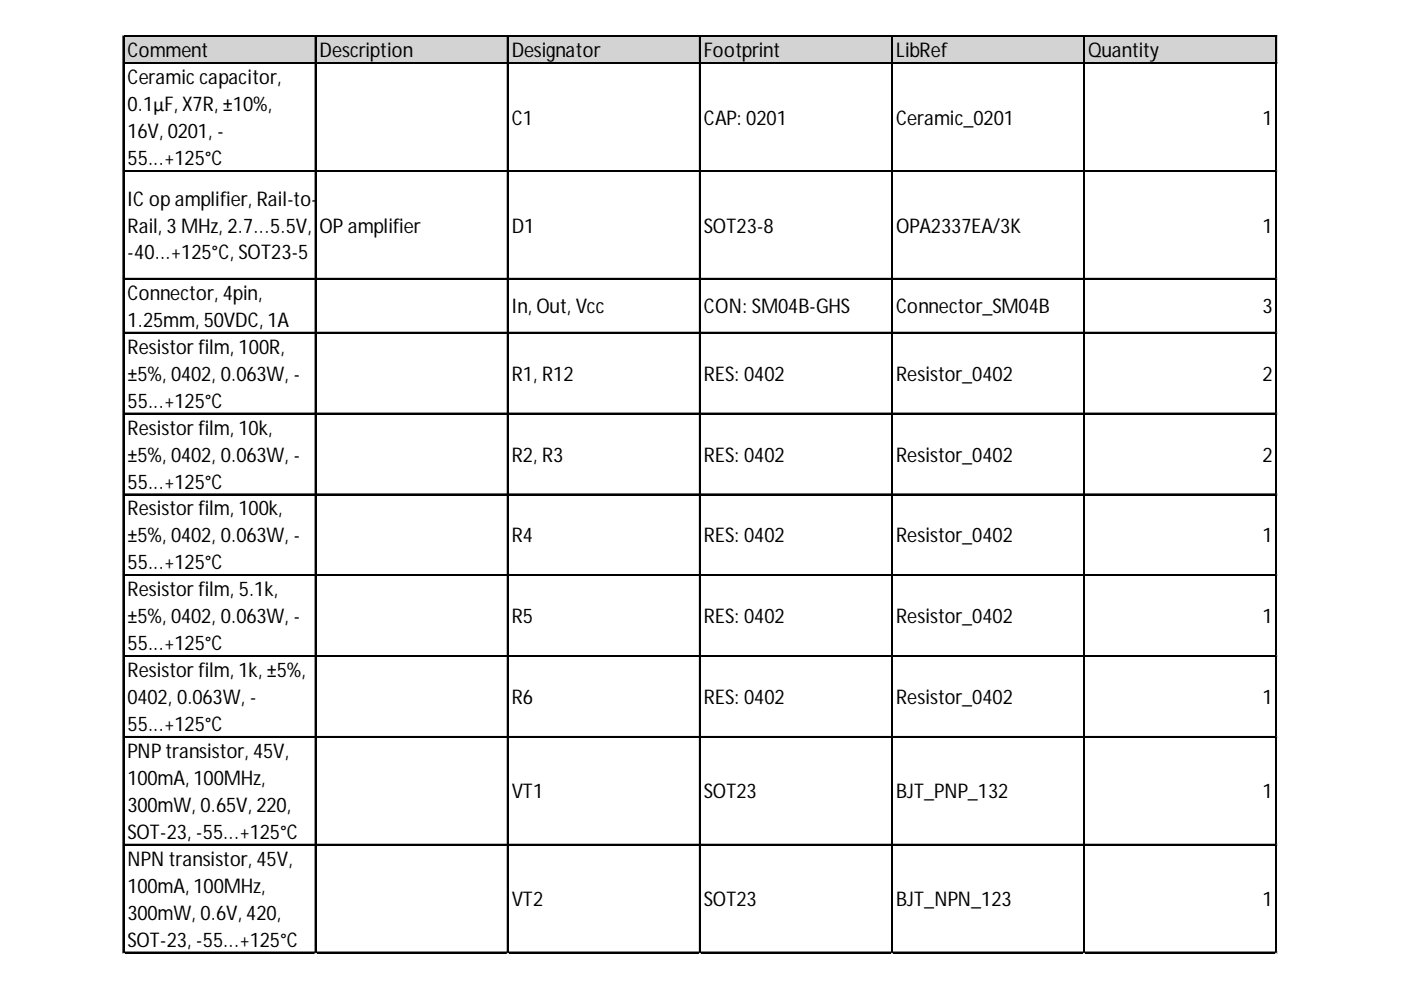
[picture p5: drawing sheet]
<svg xmlns="http://www.w3.org/2000/svg" width="297mm" height="210mm" viewBox="0 0 297 210" stroke-linecap="round" stroke-linejoin="round" font-family="sans-serif">
<defs><g id="words">
<g font-size="4.3">
<text x="27" y="12.2">Comment</text>
<text x="27" y="17.9">Ceramic capacitor,</text>
<text x="67.8" y="12.2">Description</text>
<text x="108.5" y="12.2">Designator</text>
<text x="149.2" y="12.2">Footprint</text>
<text x="190" y="12.2">LibRef</text>
<text x="230.7" y="12.2">Quantity</text>
<text x="27" y="23.6">0.1μF, X7R, ±10%,</text>
<text x="27" y="29.3">16V, 0201, -</text>
<text x="108.5" y="26.4">C1</text>
<text x="149.2" y="26.4">CAP: 0201</text>
<text x="190" y="26.4">Ceramic_0201</text>
<text x="267.7" y="26.4">1</text>
<text x="27" y="35">55...+125°C</text>
<text x="27" y="43.6">IC op amplifier, Rail-to-</text>
<text x="27" y="49.3">Rail, 3 MHz, 2.7...5.5V,</text>
<text x="67.8" y="49.3">OP amplifier</text>
<text x="108.5" y="49.3">D1</text>
<text x="149.2" y="49.3">SOT23-8</text>
<text x="190" y="49.3">OPA2337EA/3K</text>
<text x="267.7" y="49.3">1</text>
<text x="27" y="55">-40...+125°C, SOT23-5</text>
<text x="27" y="63.6">Connector, 4pin,</text>
<text x="27" y="69.3">1.25mm, 50VDC, 1A</text>
<text x="108.5" y="66.4">In, Out, Vcc</text>
<text x="149.2" y="66.4">CON: SM04B-GHS</text>
<text x="190" y="66.4">Connector_SM04B</text>
<text x="267.7" y="66.4">3</text>
<text x="27" y="75">Resistor film, 100R,</text>
<text x="27" y="80.7">±5%, 0402, 0.063W, -</text>
<text x="108.5" y="80.7">R1, R12</text>
<text x="149.2" y="80.7">RES: 0402</text>
<text x="190" y="80.7">Resistor_0402</text>
<text x="267.7" y="80.7">2</text>
<text x="27" y="86.4">55...+125°C</text>
<text x="27" y="92.1">Resistor film, 10k,</text>
<text x="27" y="97.9">±5%, 0402, 0.063W, -</text>
<text x="108.5" y="97.9">R2, R3</text>
<text x="149.2" y="97.9">RES: 0402</text>
<text x="190" y="97.9">Resistor_0402</text>
<text x="267.7" y="97.9">2</text>
<text x="27" y="103.6">55...+125°C</text>
<text x="27" y="109.3">Resistor film, 100k,</text>
<text x="27" y="115">±5%, 0402, 0.063W, -</text>
<text x="108.5" y="115">R4</text>
<text x="149.2" y="115">RES: 0402</text>
<text x="190" y="115">Resistor_0402</text>
<text x="267.7" y="115">1</text>
<text x="27" y="120.7">55...+125°C</text>
<text x="27" y="126.4">Resistor film, 5.1k,</text>
<text x="27" y="132.1">±5%, 0402, 0.063W, -</text>
<text x="27" y="137.9">55...+125°C</text>
<text x="108.5" y="132.1">R5</text>
<text x="149.2" y="132.1">RES: 0402</text>
<text x="190" y="132.1">Resistor_0402</text>
<text x="267.7" y="132.1">1</text>
<text x="27" y="143.6">Resistor film, 1k, ±5%,</text>
<text x="27" y="149.3">0402, 0.063W, -</text>
<text x="108.5" y="149.3">R6</text>
<text x="149.2" y="149.3">RES: 0402</text>
<text x="190" y="149.3">Resistor_0402</text>
<text x="267.7" y="149.3">1</text>
<text x="27" y="155">55...+125°C</text>
<text x="27" y="160.7">PNP transistor, 45V,</text>
<text x="27" y="166.4">100mA, 100MHz,</text>
<text x="27" y="172.1">300mW, 0.65V, 220,</text>
<text x="108.5" y="169.3">VT1</text>
<text x="149.2" y="169.3">SOT23</text>
<text x="190" y="169.3">BJT_PNP_132</text>
<text x="267.7" y="169.3">1</text>
<text x="27" y="177.9">SOT-23, -55...+125°C</text>
<text x="27" y="183.6">NPN transistor, 45V,</text>
<text x="27" y="189.3">100mA, 100MHz,</text>
<text x="27" y="195">300mW, 0.6V, 420,</text>
<text x="108.5" y="192.1">VT2</text>
<text x="149.2" y="192.1">SOT23</text>
<text x="190" y="192.1">BJT_NPN_123</text>
<text x="267.7" y="192.1">1</text>
<text x="27" y="200.7">SOT-23, -55...+125°C</text>
</g>
</g></defs>
<path d="M26.3 7.8h244.5v5.8h-244.5z" fill="#d3d3d3"/>
<g fill="none" stroke="#000" stroke-width=".24">
<path d="M26.1 7.6v194.5M26.2 7.6v194.5M26.3 7.6h244.5M26.3 7.7h244.5M26.3 13.3h244.5M26.3 13.4h244.5M66.8 7.8v194.3M66.9 7.8v194.3M107.6 7.8v194.3M107.7 7.8v194.3M148.3 7.8v194.3M148.4 7.8v194.3"/>
<path d="M189 7.8v194.3M189.2 7.8v194.3M229.8 7.8v194.3M229.9 7.8v194.3M270.5 7.8v194.3M270.6 7.8v194.3M26.3 36.2h244.5M26.3 36.3h244.5M26.3 59h244.5M26.3 59.1h244.5M26.3 70.5h244.5M26.3 70.6h244.5"/>
<path d="M26.3 87.6h244.5M26.3 87.7h244.5M26.3 104.7h244.5M26.3 104.9h244.5M26.3 121.9h244.5M26.3 122h244.5M26.3 139h244.5M26.3 139.1h244.5M26.3 156.2h244.5M26.3 156.3h244.5M26.3 179h244.5M26.3 179.1h244.5"/>
<path d="M26.3 201.9h244.5M26.3 202h244.5"/>
</g>
<path d="M26.1 202.1v.1" fill="none" stroke="#d4d4d4" stroke-width=".24"/>
<path d="M26.1 202.1l.2 .1z" fill="#d4d4d4"/>
<path d="M66.8 202.1v.1" fill="none" stroke="#d4d4d4" stroke-width=".24"/>
<path d="M66.8 202.1l.2 .1z" fill="#d4d4d4"/>
<path d="M107.6 202.1v.1" fill="none" stroke="#d4d4d4" stroke-width=".24"/>
<path d="M107.6 202.1l.2 .1z" fill="#d4d4d4"/>
<path d="M148.3 202.1v.1" fill="none" stroke="#d4d4d4" stroke-width=".24"/>
<path d="M148.3 202.1l.2 .1z" fill="#d4d4d4"/>
<path d="M189 202.1v.1" fill="none" stroke="#d4d4d4" stroke-width=".24"/>
<path d="M189 202.1l.3 .1z" fill="#d4d4d4"/>
<path d="M229.8 202.1v.1" fill="none" stroke="#d4d4d4" stroke-width=".24"/>
<path d="M229.8 202.1l.2 .1z" fill="#d4d4d4"/>
<path d="M270.5 202.1v.1" fill="none" stroke="#d4d4d4" stroke-width=".24"/>
<path d="M270.5 202.1l.3 .1z" fill="#d4d4d4"/>
<path d="M270.8 36.2h.1" fill="none" stroke="#d4d4d4" stroke-width=".24"/>
<path d="M270.8 36.2v.2z" fill="#d4d4d4"/>
<path d="M270.8 59h.1" fill="none" stroke="#d4d4d4" stroke-width=".24"/>
<path d="M270.8 59v.3z" fill="#d4d4d4"/>
<path d="M270.8 70.5h.1" fill="none" stroke="#d4d4d4" stroke-width=".24"/>
<path d="M270.8 70.5v.2z" fill="#d4d4d4"/>
<path d="M270.8 87.6h.1" fill="none" stroke="#d4d4d4" stroke-width=".24"/>
<path d="M270.8 87.6v.2z" fill="#d4d4d4"/>
<path d="M270.8 104.7h.1" fill="none" stroke="#d4d4d4" stroke-width=".24"/>
<path d="M270.8 104.7v.3z" fill="#d4d4d4"/>
<path d="M270.8 121.9h.1" fill="none" stroke="#d4d4d4" stroke-width=".24"/>
<path d="M270.8 121.9v.2z" fill="#d4d4d4"/>
<path d="M270.8 139h.1" fill="none" stroke="#d4d4d4" stroke-width=".24"/>
<path d="M270.8 139v.3z" fill="#d4d4d4"/>
<path d="M270.8 156.2h.1" fill="none" stroke="#d4d4d4" stroke-width=".24"/>
<path d="M270.8 156.2v.2z" fill="#d4d4d4"/>
<path d="M270.8 179h.1" fill="none" stroke="#d4d4d4" stroke-width=".24"/>
<path d="M270.8 179v.2z" fill="#d4d4d4"/>
<path d="M270.8 201.9h.1" fill="none" stroke="#d4d4d4" stroke-width=".24"/>
<path d="M270.8 201.9v.2z" fill="#d4d4d4"/>
<use href="#words"/>
</svg>
